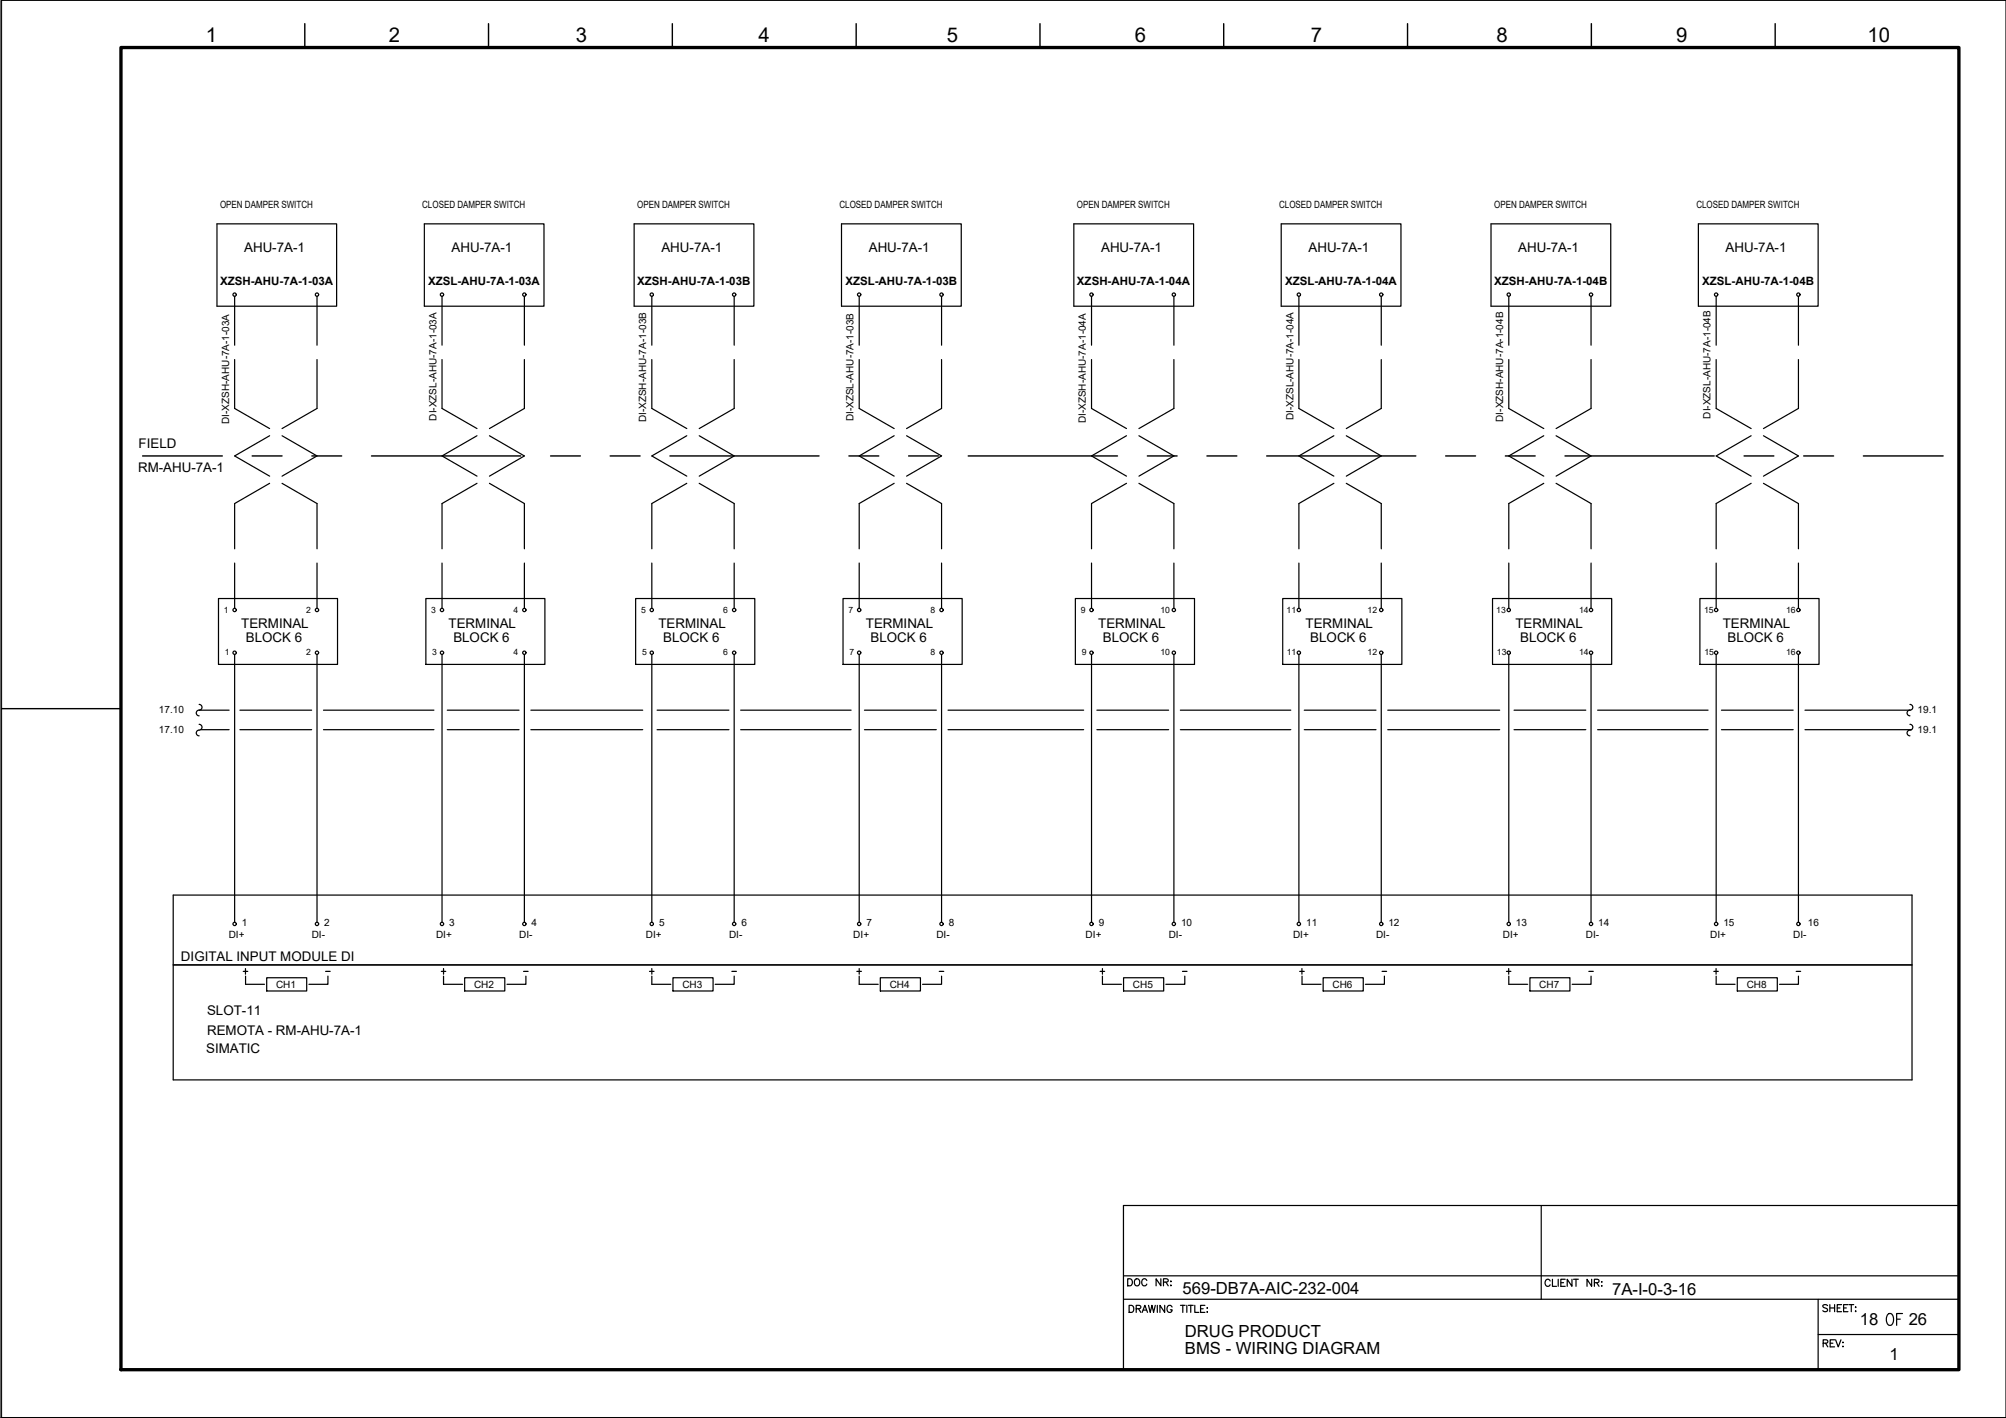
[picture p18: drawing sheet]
<svg xmlns="http://www.w3.org/2000/svg" width="420mm" height="297mm" viewBox="0 0 420 297" stroke-linecap="round" stroke-linejoin="round" font-family="sans-serif">
<defs><g id="words">
<text font-size="5.7" x="394.1" y="278.7">OF</text>
<text font-size="4.4" x="235.3" y="270.6">DOC NR:</text>
<g font-size="4.3">
<text x="43.1" y="8.9">1</text>
<text x="81.4" y="8.9">2</text>
<text x="120.6" y="8.9">3</text>
<text x="158.9" y="8.9">4</text>
<text x="198.3" y="8.9">5</text>
<text x="237.7" y="8.9">6</text>
<text x="274.6" y="8.9">7</text>
<text x="313.5" y="8.9">8</text>
<text x="351.1" y="8.9">9</text>
<text x="391.2" y="8.9">10</text>
</g>
<g font-size="4">
<text x="50.1" y="205.3">+</text>
<text x="135.1" y="205.3">+</text>
<text x="178.5" y="205.3">+</text>
<text x="271.3" y="205.3">+</text>
<text x="314.7" y="205.3">+</text>
<text x="358.1" y="205.3">+</text>
</g>
<g font-size="3.5">
<text x="247.7" y="271.1">569-DB7A-AIC-232-004</text>
<text x="337.7" y="271.3">7A-I-0-3-16</text>
<text x="248.2" y="280">DRUG PRODUCT</text>
<text x="389.6" y="277.5">18</text>
<text x="399.8" y="277.5">26</text>
<text x="248.2" y="283.6">BMS - WIRING DIAGRAM</text>
<text x="395.8" y="284.9">1</text>
</g>
<g font-size="2.8">
<text x="51.1" y="52.7">AHU-7A-1</text>
<text x="94.6" y="52.7">AHU-7A-1</text>
<text x="138.5" y="52.7">AHU-7A-1</text>
<text x="182" y="52.7">AHU-7A-1</text>
<text x="230.6" y="52.7">AHU-7A-1</text>
<text x="274.1" y="52.7">AHU-7A-1</text>
<text x="318" y="52.7">AHU-7A-1</text>
<text x="361.4" y="52.7">AHU-7A-1</text>
<text x="29" y="93.8">FIELD</text>
<text x="28.9" y="98.9">RM-AHU-7A-1</text>
<text x="50.5" y="131.5">TERMINAL</text>
<text x="94" y="131.5">TERMINAL</text>
<text x="137.9" y="131.5">TERMINAL</text>
<text x="181.4" y="131.5">TERMINAL</text>
<text x="230" y="131.5">TERMINAL</text>
<text x="273.5" y="131.5">TERMINAL</text>
<text x="317.4" y="131.5">TERMINAL</text>
<text x="360.8" y="131.5">TERMINAL</text>
<text x="51.5" y="134.4">BLOCK 6</text>
<text x="95" y="134.4">BLOCK 6</text>
<text x="138.9" y="134.4">BLOCK 6</text>
<text x="182.4" y="134.4">BLOCK 6</text>
<text x="231" y="134.4">BLOCK 6</text>
<text x="274.4" y="134.4">BLOCK 6</text>
<text x="318.4" y="134.4">BLOCK 6</text>
<text x="361.8" y="134.4">BLOCK 6</text>
<text x="37.9" y="201.2">DIGITAL INPUT MODULE DI</text>
<text x="43.4" y="212.6">SLOT-11</text>
<text x="43.2" y="220.6">SIMATIC</text>
<text x="43.4" y="216.8">REMOTA - RM-AHU-7A-1</text>
</g>
<g font-size="2.6">
<text x="67.4" y="204.6">-</text>
<text x="108.7" y="204.6">-</text>
<text x="152.4" y="204.6">-</text>
<text x="195.8" y="204.6">-</text>
<text x="246.9" y="204.6">-</text>
<text x="288.6" y="204.6">-</text>
<text x="332" y="204.6">-</text>
<text x="375.4" y="204.6">-</text>
</g>
<g font-size="2.4">
<text x="46.1" y="59.7">XZSH-AHU-7A-1-03A</text>
<text x="89.7" y="59.7">XZSL-AHU-7A-1-03A</text>
<text x="133.5" y="59.7">XZSH-AHU-7A-1-03B</text>
<text x="177.1" y="59.7">XZSL-AHU-7A-1-03B</text>
<text x="225.6" y="59.7">XZSH-AHU-7A-1-04A</text>
<text x="269.2" y="59.7">XZSL-AHU-7A-1-04A</text>
<text x="313" y="59.7">XZSH-AHU-7A-1-04B</text>
<text x="356.5" y="59.7">XZSL-AHU-7A-1-04B</text>
</g>
<g font-size="2.1">
<text x="46.1" y="43.5">OPEN DAMPER SWITCH</text>
<text x="88.4" y="43.5">CLOSED DAMPER SWITCH</text>
<text x="133.5" y="43.5">OPEN DAMPER SWITCH</text>
<text x="175.8" y="43.5">CLOSED DAMPER SWITCH</text>
<text x="225.6" y="43.5">OPEN DAMPER SWITCH</text>
<text x="267.9" y="43.5">CLOSED DAMPER SWITCH</text>
<text x="312.9" y="43.5">OPEN DAMPER SWITCH</text>
<text x="355.3" y="43.5">CLOSED DAMPER SWITCH</text>
<text x="48" y="88.8" transform="rotate(-90 48 88.8)">DI-XZSH-AHU-7A-1-03A</text>
<text x="91.4" y="88.1" transform="rotate(-90 91.4 88.1)">DI-XZSL-AHU-7A-1-03A</text>
<text x="135.4" y="88.5" transform="rotate(-90 135.4 88.5)">DI-XZSH-AHU-7A-1-03B</text>
<text x="178.8" y="88.3" transform="rotate(-90 178.8 88.3)">DI-XZSL-AHU-7A-1-03B</text>
<text x="227.5" y="88.7" transform="rotate(-90 227.5 88.7)">DI-XZSH-AHU-7A-1-04A</text>
<text x="270.9" y="88" transform="rotate(-90 270.9 88)">DI-XZSL-AHU-7A-1-04A</text>
<text x="314.8" y="88.4" transform="rotate(-90 314.8 88.4)">DI-XZSH-AHU-7A-1-04B</text>
<text x="358.3" y="87.7" transform="rotate(-90 358.3 87.7)">DI-XZSL-AHU-7A-1-04B</text>
<text x="33.3" y="149.3">17.10</text>
<text x="401.6" y="149.3">19.1</text>
<text x="33.3" y="153.5">17.10</text>
<text x="401.6" y="153.5">19.1</text>
<text x="47.9" y="196.6">DI+</text>
<text x="50.7" y="194">1</text>
<text x="65.3" y="196.6">DI-</text>
<text x="67.9" y="194">2</text>
<text x="91.3" y="196.6">DI+</text>
<text x="94.1" y="194">3</text>
<text x="108.7" y="196.6">DI-</text>
<text x="111.3" y="194">4</text>
<text x="135.3" y="196.6">DI+</text>
<text x="138" y="194">5</text>
<text x="152.7" y="196.6">DI-</text>
<text x="155.3" y="194">6</text>
<text x="178.7" y="196.6">DI+</text>
<text x="181.5" y="194">7</text>
<text x="196.1" y="196.6">DI-</text>
<text x="198.7" y="194">8</text>
<text x="227.4" y="196.6">DI+</text>
<text x="230.1" y="194">9</text>
<text x="244.8" y="196.6">DI-</text>
<text x="247.4" y="194">10</text>
<text x="270.8" y="196.6">DI+</text>
<text x="273.6" y="194">11</text>
<text x="288.2" y="196.6">DI-</text>
<text x="290.8" y="194">12</text>
<text x="314.8" y="196.6">DI+</text>
<text x="317.5" y="194">13</text>
<text x="332.2" y="196.6">DI-</text>
<text x="334.8" y="194">14</text>
<text x="358.2" y="196.6">DI+</text>
<text x="361" y="194">15</text>
<text x="375.6" y="196.6">DI-</text>
<text x="378.7" y="194">16</text>
<text x="57.8" y="207">CH1</text>
<text x="99.3" y="207">CH2</text>
<text x="142.9" y="207">CH3</text>
<text x="186.4" y="207">CH4</text>
<text x="237.3" y="207">CH5</text>
<text x="279.1" y="207">CH6</text>
<text x="322.4" y="207">CH7</text>
<text x="365.8" y="207">CH8</text>
</g>
<g font-size="1.8">
<text x="46.9" y="128.3">1</text>
<text x="64.1" y="128.4">2</text>
<text x="90.3" y="128.3">3</text>
<text x="107.5" y="128.4">4</text>
<text x="134.3" y="128.3">5</text>
<text x="151.5" y="128.4">6</text>
<text x="177.7" y="128.3">7</text>
<text x="194.9" y="128.4">8</text>
<text x="226.4" y="128.3">9</text>
<text x="243.1" y="128.4">10</text>
<text x="269.5" y="128.3">11</text>
<text x="286.4" y="128.4">12</text>
<text x="313.4" y="128.3">13</text>
<text x="330.8" y="128.4">14</text>
<text x="356.9" y="128.3">15</text>
<text x="374.1" y="128.4">16</text>
<text x="47.1" y="137.2">1</text>
<text x="64.1" y="137.3">2</text>
<text x="90.5" y="137.2">3</text>
<text x="107.5" y="137.3">4</text>
<text x="134.5" y="137.2">5</text>
<text x="151.5" y="137.3">6</text>
<text x="177.9" y="137.2">7</text>
<text x="194.9" y="137.3">8</text>
<text x="226.6" y="137.2">9</text>
<text x="243.1" y="137.3">10</text>
<text x="269.5" y="137.2">11</text>
<text x="286.4" y="137.3">12</text>
<text x="313.5" y="137.2">13</text>
<text x="330.8" y="137.3">14</text>
<text x="357" y="137.2">15</text>
<text x="374.1" y="137.3">16</text>
</g>
</g></defs>
<!-- layer: G-TTLB-TTLB -->
<path d="M25.3 10h385v276.9h-385z" fill="none" stroke="#000" stroke-width=".7"/>
<!-- layer: G-TTLB-OTLN -->
<path d="M.3 .1v296.8h419.8" fill="none" stroke="#000" stroke-width=".21"/>
<!-- layer: G-TTLB-INDX -->
<path d="M63.8 5v5M102.3 5v5M140.8 5v5M179.3 5v5M217.8 5v5M256.3 5v5M294.8 5v5M333.3 5v5M371.8 5v5M.3 148.4h25" fill="none" stroke="#000" stroke-width=".3"/>
<!-- layer: LGSP IA4$0$LG_PLOT -->
<path d="M322.8 252.5v19.7M235.3 267.3h175M235.3 272.2h175M380.8 279.6h29.5M380.8 272.2v14.7M235.3 286.9h175" fill="none" stroke="#000" stroke-width=".25"/>
<!-- layer: LG_PLOT -->
<g fill="none" stroke="#000" stroke-width=".25">
<path d="M410.3 252.5h-175v34.4M236.5 273.4h.5a.8 .8 0 0 1 .5 .8 .8 .8 0 0 1-.5 .7h-.5zM238 274.2l.8-.1 .2-.2-.1-.3-.9-.2v1.5M238.5 274.2l.5 .7M239.2 274.9l.6-1.5 .5 1.5M239.4 274.4h.7M240.6 273.4l.3 1.5 .4-1.5 .3 1.5 .4-1.5M242.4 273.4v1.5M243.9 273.4v1.5l-.9-1.5v1.5M245.5 273.8a.54 .54 0 0 0-.6-.4 .54 .54 0 0 0-.5 .6v.4a.53 .53 0 0 0 .6 .5 .53 .53 0 0 0 .5-.5h-.4M247.2 273.4h1M247.7 273.4v1.5"/>
<path d="M248.6 273.4v1.5M248.9 273.4h1M249.4 273.4v1.5M250.3 273.4v1.5h.8M251.5 274.2h.5M252.4 273.4h-.9v1.5h.9M252.8 274h.1zM252.9 274.8v.1zM324.7 268.3a.54 .54 0 0 0-.6-.3 .54 .54 0 0 0-.5 .5v.4a.55 .55 0 0 0 .5 .6 .55 .55 0 0 0 .6-.4M325.2 268v1.5h.8M326.4 268v1.5M326.9 268.7h.6"/>
<path d="M327.8 268h-.9v1.5h.9M329.2 268v1.5l-.9-1.5v1.5M329.6 268h1M330.1 268v1.5M333.4 268v1.5l-1-1.5v1.5M333.9 268.7l.9-.1 .1-.5-1-.1v1.5M334.4 268.7l.5 .8M335.4 268.5h.2zM335.5 269.3v.2zM382.8 273.5l-.4-.2-.6 .2 .1 .4 .8 .3 .1 .4a.66 .66 0 0 1-1 0M383.3 273.3v1.5M383.3 274h1"/>
<path d="M384.3 273.3v1.5M384.8 274h.6M385.7 273.3h-.9v1.5h.9M386.1 274h.6M387.1 273.3h-1v1.5h1M387.3 273.3h1M387.8 273.3v1.5M388.6 273.9h.1zM388.6 274.7h.1zM381.9 281.4l.8-.1 .1-.5-.9-.1v1.4M382.4 281.4l.4 .7M383.3 281.4h.6"/>
<path d="M384.3 280.7h-1v1.4h1M384.5 280.7l.5 1.4 .6-1.4M385.9 281.2h.2zM385.9 282.1h.2z"/>
</g>
<!-- layer: I_LIMIT_LINE -->
<g fill="none" stroke="#000" stroke-width=".3">
<path d="M29.9 95.5h16.7M52.8 95.5h6.3M65.3 95.5h6.3M77.8 95.5h31.3M115.3 95.5h6.3M127.8 95.5h6.3M140.3 95.5h31.3M177.8 95.5h6.3M190.3 95.5h6.3M202.8 95.5h31.3M240.3 95.5h6.2M252.8 95.5h6.3"/>
<path d="M265.3 95.5h31.2M302.8 95.5h6.3M315.3 95.5h6.2M327.8 95.5h31.3M365.3 95.5h6.2M377.8 95.5h6.2M390.3 95.5h16.7"/>
</g>
<!-- layer: 0 -->
<g fill="none" stroke="#000" stroke-width=".25">
<path d="M41.7 148.8h6.3M42 152.9h6M50.2 148.8h15.1M50.2 152.9h15.1M67.8 148.8h23.1M67.8 152.9h23.1M93.7 148.8h15M93.7 152.9h15M111.2 148.8h23.4M111.2 152.9h23.4M137.6 148.8h15.1M137.6 152.9h15.1"/>
<path d="M155.1 148.8h23.2M155.1 152.9h23.2M181.1 148.8h15M181.1 152.9h15M198.6 148.8h28.4M198.6 152.9h28.4M229.7 148.8h15.1M229.7 152.9h15.1M247.2 148.8h23.2M247.2 152.9h23.2M273.2 148.8h15M273.2 152.9h15"/>
<path d="M290.7 148.8h23.4M290.7 152.9h23.4M317.1 148.8h15M317.1 152.9h15M334.6 148.8h23.2M334.6 152.9h23.2M360.6 148.8h15M360.6 152.9h15M378.1 148.8h22M378.1 152.9h22.3M400.5 187.5v38.7"/>
</g>
<!-- layer: I_DATA -->
<g fill="none" stroke="#000" stroke-width=".25">
<path d="M45.4 46.9h25.1v17.2h-25.1zM88.9 46.9h25v17.2h-25zM132.8 46.9h25.1v17.2h-25.1zM176.3 46.9h25v17.2h-25zM224.9 46.9h25.1v17.2h-25.1zM268.4 46.9h25v17.2h-25zM312.3 46.9h25.1v17.2h-25.1zM355.7 46.9h25.1v17.2h-25.1zM45.8 125.4h24.9v13.8h-24.9zM89.2 125.4h24.9v13.8h-24.9zM133.1 125.4h25v13.8h-25zM176.6 125.4h24.9v13.8h-24.9z"/>
<path d="M225.2 125.4h25v13.8h-25zM268.7 125.4h24.9v13.8h-24.9zM312.6 125.4h25v13.8h-25zM356 125.4h25v13.8h-25zM400.5 187.5h-364.2v38.7h364.2M36.3 202.1h364.2M51.4 206.2h4M55.9 204.8h8.3v2.8h-8.3zM68.7 204.5v1.7h-4M92.4 203.5h1M92.9 204.5v1.7h4M92.9 202.9v1.2"/>
<path d="M97.3 204.8h8.4v2.8h-8.4zM110.2 204.5v1.7h-4M136.5 206.2h4M140.9 204.8h8.5v2.8h-8.5zM153.8 204.5v1.7h-4M180 206.2h3.9M184.4 204.8h8.4v2.8h-8.4zM197.2 204.5v1.7h-4M230.4 203.5h1M230.9 202.9v1.2M230.9 204.5v1.7h4M235.3 204.8h8.4v2.8h-8.4z"/>
<path d="M248.2 204.5v1.7h-4M272.7 206.2h4M277.1 204.8h8.4v2.8h-8.4zM290 204.5v1.7h-4M316 206.2h4M320.4 204.8h8.4v2.8h-8.4zM333.2 204.5v1.7h-3.9M359.5 206.2h3.9M363.9 204.8h8.4v2.8h-8.4zM376.7 204.5v1.7h-4"/>
<circle cx="49.1" cy="61.7" r=".35"/>
<circle cx="66.4" cy="61.7" r=".35"/>
<circle cx="92.6" cy="61.7" r=".35"/>
<circle cx="109.8" cy="61.7" r=".35"/>
<circle cx="136.5" cy="61.7" r=".35"/>
<circle cx="153.8" cy="61.7" r=".35"/>
<circle cx="179.9" cy="61.7" r=".35"/>
<circle cx="197.2" cy="61.7" r=".35"/>
<circle cx="228.6" cy="61.7" r=".35"/>
<circle cx="245.9" cy="61.7" r=".35"/>
<circle cx="272" cy="61.7" r=".35"/>
<circle cx="289.3" cy="61.7" r=".35"/>
<circle cx="316" cy="61.7" r=".35"/>
<circle cx="333.2" cy="61.7" r=".35"/>
<circle cx="359.4" cy="61.7" r=".35"/>
<circle cx="376.7" cy="61.7" r=".35"/>
<circle cx="49.1" cy="136.7" r=".35"/>
<circle cx="49.1" cy="127.8" r=".35"/>
<circle cx="66.4" cy="136.7" r=".35"/>
<circle cx="66.4" cy="127.8" r=".35"/>
<circle cx="92.6" cy="136.7" r=".35"/>
<circle cx="92.6" cy="127.8" r=".35"/>
<circle cx="109.8" cy="136.7" r=".35"/>
<circle cx="109.8" cy="127.8" r=".35"/>
<circle cx="136.5" cy="127.8" r=".35"/>
<circle cx="136.5" cy="136.7" r=".35"/>
<circle cx="153.8" cy="136.7" r=".35"/>
<circle cx="153.8" cy="127.8" r=".35"/>
<circle cx="179.9" cy="136.7" r=".35"/>
<circle cx="179.9" cy="127.8" r=".35"/>
<circle cx="197.2" cy="136.7" r=".35"/>
<circle cx="197.2" cy="127.8" r=".35"/>
<circle cx="228.6" cy="136.7" r=".35"/>
<circle cx="228.6" cy="127.8" r=".35"/>
<circle cx="245.9" cy="136.7" r=".35"/>
<circle cx="245.9" cy="127.8" r=".35"/>
<circle cx="272" cy="127.8" r=".35"/>
<circle cx="272" cy="136.7" r=".35"/>
<circle cx="289.3" cy="136.7" r=".35"/>
<circle cx="289.3" cy="127.8" r=".35"/>
<circle cx="316" cy="136.7" r=".35"/>
<circle cx="316" cy="127.8" r=".35"/>
<circle cx="333.2" cy="136.7" r=".35"/>
<circle cx="333.2" cy="127.8" r=".35"/>
<circle cx="359.4" cy="127.8" r=".35"/>
<circle cx="359.4" cy="136.7" r=".35"/>
<circle cx="376.7" cy="127.8" r=".35"/>
<circle cx="376.7" cy="136.7" r=".35"/>
<circle cx="49.1" cy="193.5" r=".35"/>
<circle cx="66.4" cy="193.5" r=".35"/>
<circle cx="92.6" cy="193.5" r=".35"/>
<circle cx="109.8" cy="193.5" r=".35"/>
<circle cx="136.5" cy="193.5" r=".35"/>
<circle cx="153.8" cy="193.5" r=".35"/>
<circle cx="179.9" cy="193.5" r=".35"/>
<circle cx="197.2" cy="193.5" r=".35"/>
<circle cx="228.6" cy="193.5" r=".35"/>
<circle cx="245.9" cy="193.5" r=".35"/>
<circle cx="272" cy="193.5" r=".35"/>
<circle cx="289.3" cy="193.5" r=".35"/>
<circle cx="316" cy="193.5" r=".35"/>
<circle cx="333.2" cy="193.5" r=".35"/>
<circle cx="359.4" cy="193.5" r=".35"/>
<circle cx="376.7" cy="193.5" r=".35"/>
</g>
<!-- layer: I_TABS -->
<g fill="none" stroke="#000" stroke-width=".25">
<path d="M49.1 62.1v10.2M49.1 75.3v10.3l7.4 4.2M66.4 62.1v10.2M66.4 75.3v10.3l-7.3 4.2M92.6 62.1v10.2M92.6 75.3v10.3l7.3 4.2M109.8 62.1v10.2M109.8 75.3v10.3l-7.3 4.2M136.5 62.1v10.2M136.5 75.3v10.3l7.3 4.2M153.8 62.1v10.2M153.8 75.3v10.3l-7.3 4.2"/>
<path d="M180 62.1v10.2M180 75.3v10.3l7.3 4.2M197.2 62.1v10.2M197.2 75.3v10.3l-7.3 4.2M228.6 62.1v10.2M228.6 75.3v10.3l7.3 4.2M245.9 62.1v10.2M245.9 75.3v10.3l-7.4 4.2M272.1 62.1v10.2M272.1 75.3v10.3l7.3 4.2M289.3 62.1v10.2M289.3 75.3v10.3l-7.3 4.2"/>
<path d="M316 62.1v10.2M316 75.3v10.3l7.3 4.2M333.2 62.1v10.2M333.2 75.3v10.3l-7.3 4.2M359.5 62.1v10.2M359.5 75.3v10.3l7.3 4.2M376.7 62.1v10.2M376.7 75.3v10.3l-7.3 4.2M56.5 91.3l-7.4 4.2 7.4 4.2M59.1 91.3l7.3 4.2-7.3 4.2M99.9 91.3l-7.3 4.2 7.3 4.2M102.5 91.3l7.3 4.2-7.3 4.2"/>
<path d="M143.8 91.3l-7.3 4.2 7.3 4.2M146.5 91.3l7.3 4.2-7.3 4.2M187.3 91.3l-7.3 4.2 7.3 4.2M189.9 91.3l7.3 4.2-7.3 4.2M235.9 91.3l-7.3 4.2 7.3 4.2M238.5 91.3l7.4 4.2-7.4 4.2M279.4 91.3l-7.3 4.2 7.3 4.2M282 91.3l7.3 4.2-7.3 4.2M323.3 91.3l-7.3 4.2 7.3 4.2M325.9 91.3l7.3 4.2-7.3 4.2M366.8 91.3l-7.3 4.2 7.3 4.2M369.4 91.3l7.3 4.2-7.3 4.2"/>
<path d="M49.1 117.9v9.5M56.5 101.2l-7.4 4.3v9.5M59.1 101.2l7.3 4.3v9.5M66.4 117.9v9.5M92.6 117.9v9.5M99.9 101.2l-7.3 4.3v9.5M102.5 101.2l7.3 4.3v9.5M109.8 117.9v9.5M136.5 117.9v9.5M143.8 101.2l-7.3 4.3v9.5M146.5 101.2l7.3 4.3v9.5M153.8 117.9v9.5"/>
<path d="M180 117.9v9.5M187.3 101.2l-7.3 4.3v9.5M189.9 101.2l7.3 4.3v9.5M197.2 117.9v9.5M228.6 117.9v9.5M235.9 101.2l-7.3 4.3v9.5M238.5 101.2l7.4 4.3v9.5M245.9 117.9v9.5M272.1 117.9v9.5M279.4 101.2l-7.3 4.3v9.5M282 101.2l7.3 4.3v9.5M289.3 117.9v9.5"/>
<path d="M316 117.9v9.5M323.3 101.2l-7.3 4.3v9.5M325.9 101.2l7.3 4.3v9.5M333.2 117.9v9.5M359.5 117.9v9.5M366.8 101.2l-7.3 4.3v9.5M369.4 101.2l7.3 4.3v9.5M376.7 117.9v9.5M49.1 137.1v56.1M66.4 137.1v56.1M92.6 137.1v56.1M109.8 137.1v56.1"/>
<path d="M136.5 137.1v56.1M153.8 137.1v56.1M180 137.1v56.1M197.2 137.1v56.1M228.6 137.1v56.1M245.9 137.1v56.1M272.1 137.1v56.1M289.3 137.1v56.1M316 137.1v56.1M333.2 137.1v56.1M359.5 137.1v56.1M376.7 137.1v56.1"/>
<path d="M41.7 147.6a.63 .63 0 0 1 .6 .7 .63 .63 0 0 1-.8 .5 .6 .6 0 0 0-.4 .7 .6 .6 0 0 0 .6 .5M41.7 151.7a.64 .64 0 0 1 .6 .8 .64 .64 0 0 1-.8 .5 .6 .6 0 0 0-.4 .7 .6 .6 0 0 0 .6 .4M400 147.6a.63 .63 0 0 1 .6 .7 .63 .63 0 0 1-.8 .5 .6 .6 0 0 0-.4 .7 .6 .6 0 0 0 .6 .5M400 151.7a.64 .64 0 0 1 .6 .8 .64 .64 0 0 1-.8 .5 .6 .6 0 0 0-.4 .7 .6 .6 0 0 0 .6 .4"/>
</g>
<!-- layer: 0 -->
<path d="M.2 .1h419.9v296.9h-419.9z" fill="none" stroke="#000" stroke-width=".21"/>
<use href="#words"/>
</svg>
